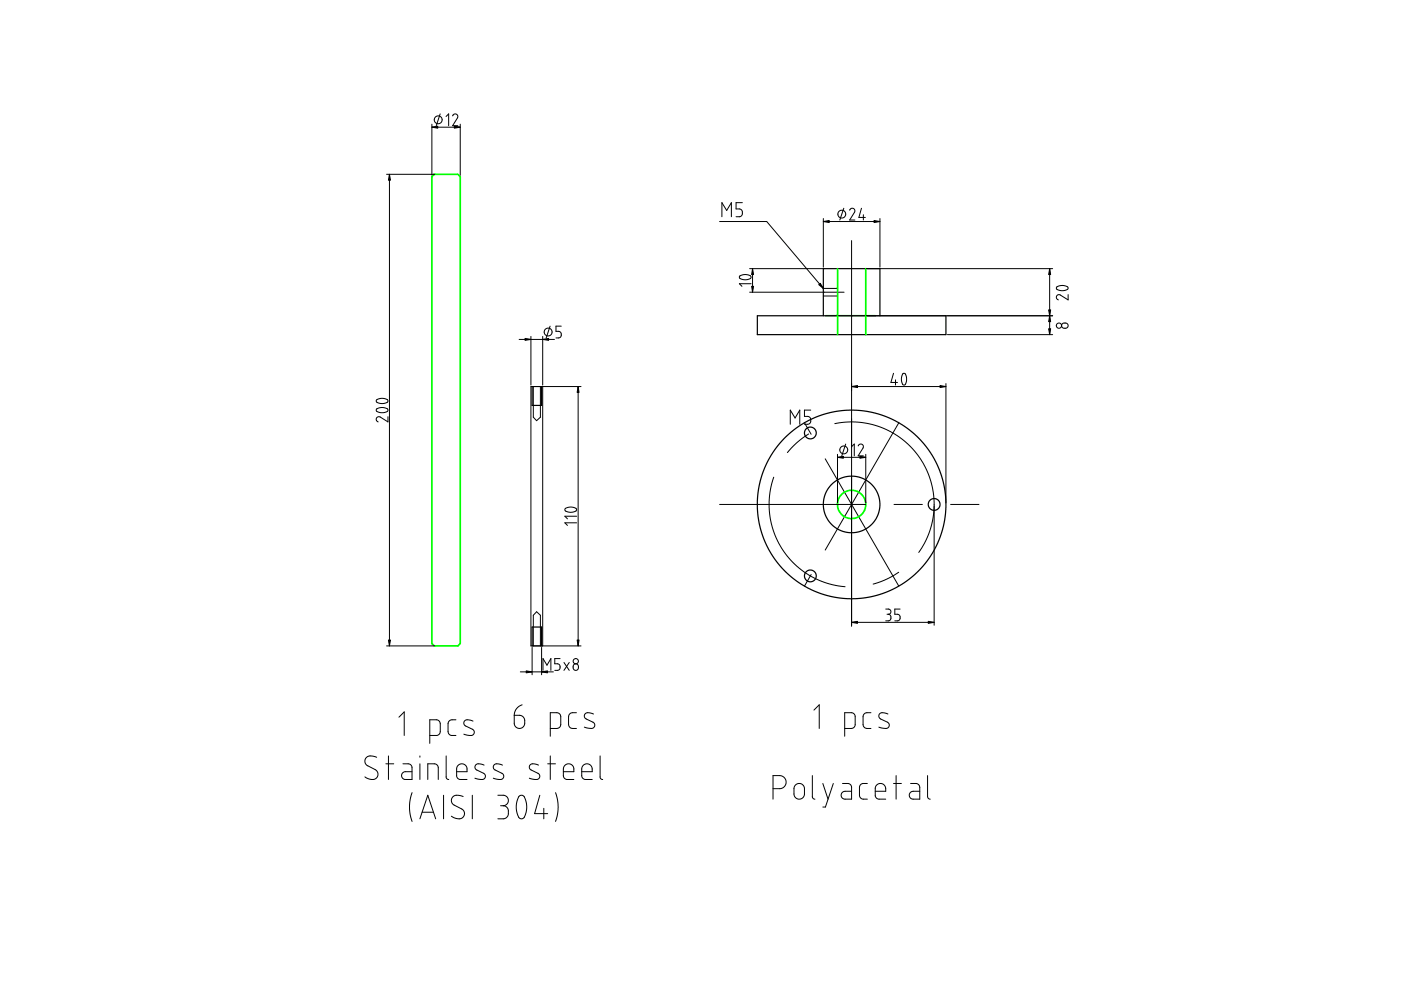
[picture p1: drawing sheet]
<svg xmlns="http://www.w3.org/2000/svg" width="297mm" height="210mm" viewBox="0 0 297 210" stroke-linecap="round" stroke-linejoin="round" font-family="sans-serif">
<g fill="none" stroke="#000" stroke-width=".21">
<path d="M82 37h10.3M82.6 37v99.9M91.6 27h6M91.6 26.3v10.8M93.3 24.2l-.8 2.4M94.6 24.7l.5-.5v2.4M96 24.6l.5-.4h.3l.2 .3v.5l-1 1.6h1.1M97.6 26.3v10.8M152.6 47h10l12 14.2h3M153.1 46v-3l1 1.6 1-1.6v3M156.9 58.5l1.3-.3 .9 .3a.59 .59 0 0 1-.1 .6 .59 .59 0 0 1-.6 .2h-.7l-.7-.2a.34 .34 0 0 1-.1-.6zM157.4 43h-1.3v1.3h.8l.5 .6v.6l-.2 .3-.3 .2h-.8"/>
<path d="M158.9 57h15.9M159.6 57v5M174.6 47h12M174.6 46.3v10.3M178.9 44.2l-.8 2.5M180.1 44.6l.5-.4h.3l.3 .2v.5l-1.1 1.8h1.2M180.6 51v81.8M182.6 44.2l-.5 1.9h1.4M183 45.5v1.2M183.6 57h39.6M186.6 46.3v10.3M222.5 57v14"/>
<path d="M110.1 72h7.5M112.6 71.3v10.3M115.1 71.3v10.3M116.6 69.2l-.8 2.4M119 69.2h-1.1v1.1h.7l.4 .5-.2 .7-.9 .1M158.9 62h20.1M159.3 60.2h-2.5l.5 .5M174.6 62.8h3M183.6 67h39.6M189.4 79.1l-.5 2h1.4M191.4 79.3v-.1a.63 .63 0 0 1 .8 .9l-.2 1.2a.44 .44 0 0 1-.5 .3 .44 .44 0 0 1-.3-.6l-.1-.8zM200.9 71h22.3"/>
<path d="M224 60.9l1.2-.4 1.1 .3a.45 .45 0 0 1 .1 .5 .45 .45 0 0 1-.6 .3h-.8l-.6-.1-.4-.2zM225.2 68.7l.3-.2 .7 .1 .2 .3v.4l-.3 .3h-.7l-.3-.4zM226.5 62.5v1.1l-1.8-1.1h-.4l-.3 .3v.3l.4 .5M79.9 86.7l.9-.3 1.2 .2a.44 .44 0 0 1 .2 .6 .44 .44 0 0 1-.5 .2l-.9 .1-.6-.1-.4-.3zM79.9 84.7l.9-.2 1.2 .2a.43 .43 0 0 1 .2 .5 .43 .43 0 0 1-.5 .3l-1 .1-.8-.3a.33 .33 0 0 1 0-.6zM82.3 88.3v1.2l-1.7-1.1h-.5l-.3 .2v.4l.4 .5M113.1 82v6.5l.7 .7 .8-.7v-6.5M115.1 82v54.9M122.6 82v54.9M123.2 82h-10.6v54.9h10.6M167.6 90v-3l1 1.6 1-1.6v3M170.6 89.6l1.4 2.5"/>
<path d="M171.4 92l-2.4 1.8-2.1 2.1M171.9 87h-1.3v1.3h.9l.4 .6-.2 .8-.4 .3h-.7M175 97.3l15.6 27M177 89.8l2.6-.3h2.5l2.7 .5 2.4 .8 2.5 1.2 2 1.5 1.8 1.6 1.7 2.2 1.3 2.4 .9 2.3 .5 2.5 .2 3-.3 2.7-.7 2.5-1 2.4-1.3 2M177.6 97h6M177.6 96.3v10.3M179.3 94.1l-.8 2.5M180.6 82h20M180.6 94.7l.5-.6v2.5M181.9 94.6l.5-.5 .6 .3v.5l-1.1 1.7h1.1M183.6 96.3v10.3M189.9 80.5v1.1"/>
<path d="M190.6 89.6l-15.6 27M200.6 81.3v25.3M119.8 107.8l1-.3h.7l.7 .3a.66 .66 0 0 1-.9 .8h-.7l-.7-.2zM122.3 110.8h-2.5l.5 .6M122.3 109.5h-2.5l.5 .5M152.6 107h31M164 101.2l-.5 1.7-.3 2.2-.1 2.6 .1 1.5 .4 1.9 .6 2.1 .9 2 .9 1.5 1.2 1.5 1.3 1.4 3 2.3 1.8 1 1.9 .7 1.9 .5 2.1 .3M189.5 107h6.1M198.1 107.3v25.3M201.5 107h6.1M82 136.9h10.3M112.8 137.3v5.8"/>
<path d="M113.1 136.9v-6.4l.7-.8 .8 .8v6.4M114.8 137.3v5.8M118.7 139.6h-1.1v1.1l.7 .1 .4 .4-.1 .8-1 .1M172 121.8l-1.4 2.5M180.6 132h17.5M187.8 129.1l.7 .1 .3 .3v.5l-.5 .2M188.1 130.2h.2M188.3 130.2l.6 .4-.1 .7-.3 .3h-.7M190.5 121.3l-2.4 1.5-3 1M190.8 129.1h-1.1v1.1l.7 .1 .4 .4-.1 .8-1 .1M84.6 152.1l1.1-1.2v5M91.1 155.9h1.6l.5-.3 .1-2.2-.1-.4-.4-.3-1.7-.1v5"/>
<path d="M96.7 152.6l-1.2 .1-.4 .3-.1 .4 .1 2.2 .6 .3h1M100.3 152.9l-.9-.3-.6 .1-.4 .2-.1 .5 .3 .5 1.8 .9 .2 .4-.2 .5-.4 .2h-.6l-1.1-.2M109 151.7h1.4l.6 .4 .3 .6v.7l-.3 .6-.3 .3-.8 .1-.7-.5-.2-.4zM110.3 142.5h7M110.7 149.4l-.7 .4-.5 .4-.4 .8-.1 .7M115.1 142.1v-2.5l.9 1.4 .8-1.4v2.5M116.7 154.5l1.5-.1 .6-.5 .1-2-.2-.4-.3-.3-1.7-.1v5M119.6 140.5l1.1 1.6M120.7 140.5l-1.1 1.6M121.6 141l.5-.3 .4 .2 .1 .7-.2 .4-.4 .1-.3-.1-.2-.3zM122.2 151.1l-1.2 .1-.4 .4-.1 .4v1.6l.3 .6 .4 .2 1 .1M125.8 151.4l-.8-.3-.7 .1-.3 .2-.1 .5 .2 .4 1.9 1 .1 .3-.1 .6-.5 .3-1.6-.3"/>
<path d="M172.6 150.6l1.1-1.2v5.1M179.1 154.5l1.6-.1 .5-.3 .1-.3v-2l-.4-.6-1.8-.1v5M184.7 151.1l-1.2 .1-.4 .3-.1 .4v1.8l.1 .4 .6 .3 1 .1M188.3 151.4l-1.5-.3-.4 .3-.1 .5 .4 .5 1.6 .8 .3 .5-.2 .5-.5 .3-1.6-.3M79.9 160.5l-1.2-.2-.8 .1-.4 .4-.1 .7 .3 .7 2.2 1.3 .2 .5-.1 .7-.3 .3-.5 .3-1-.1-.8-.5M81.8 161.9h1.7M82.4 160.3v5M85.4 161.9h1.3l.5 .4 .2 .3v2.7h-1.6l-.4-.2-.3-.6 .3-.7 .4-.2h1.6M87.4 168.1l-.6 2.5 .1 1.8 .5 1.8M89 160.3v.2M89 161.9v3.4M89 173.6l1.7-5 1.7 5"/>
<path d="M89.5 172.2h2.4M90.7 165.3v-3.4h1.5l.6 .4 .1 .4v2.6M94 168.6v5M94.6 160.3v4.5l.2 .3 .3 .2M96.8 163.6h2.2v-.8l-.5-.7-.8-.2-.7 .5-.2 .5v1.7l.2 .4 .4 .2 1.6 .1M98.2 168.9l-1.1-.3-.7 .1-.5 .4-.2 .7 .4 .8 2.2 1.3 .2 .5-.2 .7-.5 .4-.6 .1-.9-.2-.6-.3M100.1 168.6v5M102.6 162.2l-.8-.2h-.6l-.4 .2-.1 .5 .3 .5 1.7 .9 .2 .3-.1 .6-.5 .3-1.6-.3M105.6 168.6h1.4l.4 .3 .3 .4 .1 .6-.2 .5-.4 .3-.5 .1M106.1 170.8h.6M106.5 162.2l-.8-.2h-.6l-.4 .2-.1 .5 .2 .5 1.9 1 .1 .5-.2 .4-.4 .2h-.5l-1.1-.3M106.7 170.8l.6 .2 .4 .4v1.4l-.3 .6-.5 .2h-1.3"/>
<path d="M110.1 168.8l.3-.2 .6 .2 .6 1.6-.1 1.9-.4 1-.4 .3-.7-.3-.5-1.5v-1.5zM114.2 162.2l-.8-.2h-.7l-.4 .3-.1 .5 .3 .4 1.8 1 .1 .5-.1 .3-.3 .2-.6 .1-1.2-.3M114.4 168.6l-1.1 3.9h2.8M115.3 171.4v2.2M116.1 161.9h1.7M116.7 160.3v5M117.8 168.1l.4 1.4 .1 1.5-.1 1.8-.4 1.4M119.4 163.6h2.3l-.1-1-.5-.5-.7-.2-.7 .5-.3 .6v1.5l.2 .4 .4 .3 1.7 .1M123.3 163.6h2.3l-.1-.9-.4-.6-.8-.2-.7 .4-.3 .6v1.7l.3 .5 .3 .1 1.7 .1M127.2 160.3v4.5l.2 .3 .4 .2M163.9 167.2h1.7l.8-.5 .2-.5 .1-.5-.5-1-.8-.3h-1.5v5M168.6 166.5l.4-.3 .6-.1 .5 .2 .4 .4 .1 1.8-.3 .6-.4 .3h-.8l-.7-.6-.1-1.7z"/>
<path d="M172.2 164.4v4.6l.2 .3 .4 .1M174.5 166.1l1.1 3.3M176.7 166.1l-1.7 5h-.5M178.6 166.1h1.3l.5 .4 .2 .3v2.6h-1.6l-.4-.2-.3-.6 .4-.7 1.9-.1M183.9 166.1l-1.1 .1-.4 .2-.2 .5v1.8l.2 .4 .5 .3h1M185.6 167.8h2.2l-.1-.9-.4-.6-.9-.2-.7 .5-.1 .4v1.8l.5 .6h1.7M189.4 166.1h1.7M190 164.4v5M193.1 166.1h1.2l.6 .4 .1 .4v2.5h-1.5l-.5-.2-.2-.8 .4-.5 1.8-.1M196.7 164.4v4.5l.1 .3 .4 .2"/>
<circle cx="92.9" cy="25.4" r=".83"/>
<circle cx="178.5" cy="45.4" r=".83"/>
<circle cx="116.2" cy="70.4" r=".84"/>
<circle cx="224.5" cy="69" r=".55"/>
<circle cx="178.9" cy="95.4" r=".84"/>
<circle cx="122.1" cy="140.2" r=".56"/>
</g>
<g fill="none" stroke="#0f0" stroke-width=".36">
<path d="M91.6 37.5l.5-.5h5l.5 .5v98.9l-.5 .5h-5l-.5-.5zM177.6 57v14M183.6 57v14M175.1 67h10.5"/>
<circle cx="180.6" cy="107" r="3"/>
</g>
<g fill="none" stroke="#000" stroke-width=".25">
<path d="M160.6 67h40v4h-40zM174.6 67v-10h12v10M112.8 82v4h2v-4M112.8 136.9v-4h2v4"/>
<circle cx="171.8" cy="91.8" r="1.25"/>
<circle cx="180.6" cy="106.9" r="20"/>
<circle cx="180.6" cy="107" r="6"/>
<circle cx="198.1" cy="106.9" r="1.25"/>
<circle cx="171.8" cy="122.1" r="1.25"/>
</g>
<g fill="#000" stroke="#000" stroke-width=".21">
<path d="M82.6 37l.2 1.2h-.4zM91.6 27l1.2-.2v.4zM96.3 26.8l1.3 .2-1.3 .2zM159.6 57l.2 1.2h-.4zM174.6 47l1.2-.2v.4zM185.3 46.8l1.3 .2-1.3 .2zM222.5 57l.3 1.2h-.5zM111.3 71.8l1.3 .2-1.3 .2zM115.1 72l1.2-.2v.4zM159.4 60.7h.4l-.2 1.3zM173.6 60.3l.3-.2 .7 1.1zM222.3 69.7h.5l-.3 1.3z"/>
<path d="M222.5 67l.3 1.2h-.5zM222.3 65.7h.5l-.3 1.3zM122.6 82l.2 1.2h-.4zM177.6 97l1.2-.2v.4zM180.6 82l1.2-.3v.5zM182.3 96.8l1.3 .2-1.3 .2zM199.3 81.7l1.3 .3-1.3 .2zM82.4 135.7h.4l-.2 1.2zM122.4 135.7h.4l-.2 1.2zM180.6 132l1.2-.3v.5zM196.8 131.7l1.3 .3-1.3 .2zM111.6 142.2l1.2 .3-1.2 .2z"/>
<path d="M114.8 142.5l1.3-.3v.5z"/>
</g>
</svg>
